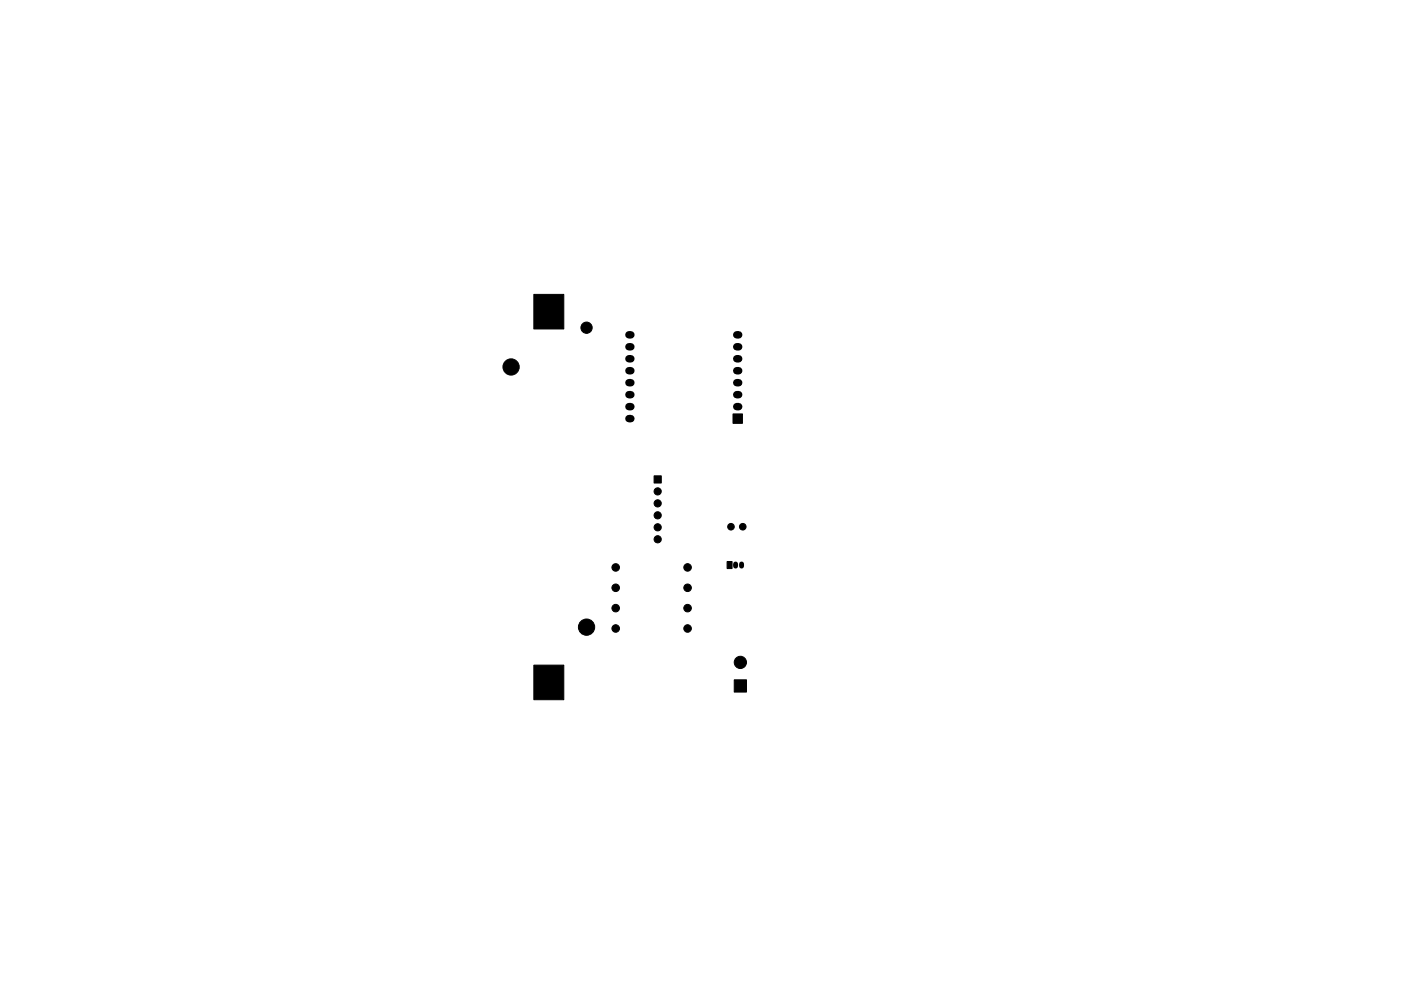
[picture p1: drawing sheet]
<svg xmlns="http://www.w3.org/2000/svg" width="297mm" height="210mm" viewBox="0 0 297 210" stroke-linecap="round" stroke-linejoin="round" font-family="sans-serif">
<g fill="#000" stroke="#000" stroke-width=".21">
<path d="M113.2 62.5h6.3v7.3h-6.3zM155.4 87.8h2v2h-2zM138.7 101h1.5v1.5h-1.5zM154.2 119.1h1v1.5h-1zM113.2 141.1h6.3v7.4h-6.3zM155.7 144.2h2.6v2.6h-2.6z"/>
<circle cx="108.4" cy="77.9" r="1.72"/>
<circle cx="124.4" cy="69.5" r="1.19"/>
<circle cx="139.4" cy="111.9" r=".76"/>
<circle cx="139.4" cy="109.3" r=".76"/>
<circle cx="139.4" cy="104.3" r=".76"/>
<circle cx="139.4" cy="106.8" r=".76"/>
<circle cx="139.4" cy="114.4" r=".76"/>
<circle cx="155" cy="111.8" r=".7"/>
<circle cx="157.5" cy="111.8" r=".7"/>
<circle cx="124.4" cy="133.1" r="1.72"/>
<circle cx="130.5" cy="133.3" r=".8"/>
<circle cx="130.5" cy="129" r=".8"/>
<circle cx="130.5" cy="120.4" r=".8"/>
<circle cx="130.5" cy="124.7" r=".8"/>
<circle cx="145.8" cy="120.4" r=".8"/>
<circle cx="145.8" cy="124.7" r=".8"/>
<circle cx="145.8" cy="129" r=".8"/>
<circle cx="145.8" cy="133.3" r=".8"/>
<circle cx="157" cy="140.5" r="1.3"/>
</g>
<path d="M156 119.7v.4M157.2 119.7v.4" fill="none" stroke="#000" stroke-width="1.1"/>
<g fill="none" stroke="#000" stroke-width="1.6">
<path d="M133.3 78.7h.5M133.3 76.1h.5M133.3 73.6h.5M133.3 71h.5M156.2 78.7h.4M156.2 76.1h.4M156.2 73.6h.4M156.2 71h.4M133.3 86.3h.5M133.3 83.7h.5M133.3 81.2h.5M133.3 88.8h.5"/>
<path d="M156.2 86.3h.4M156.2 83.7h.4M156.2 81.2h.4"/>
</g>
</svg>
